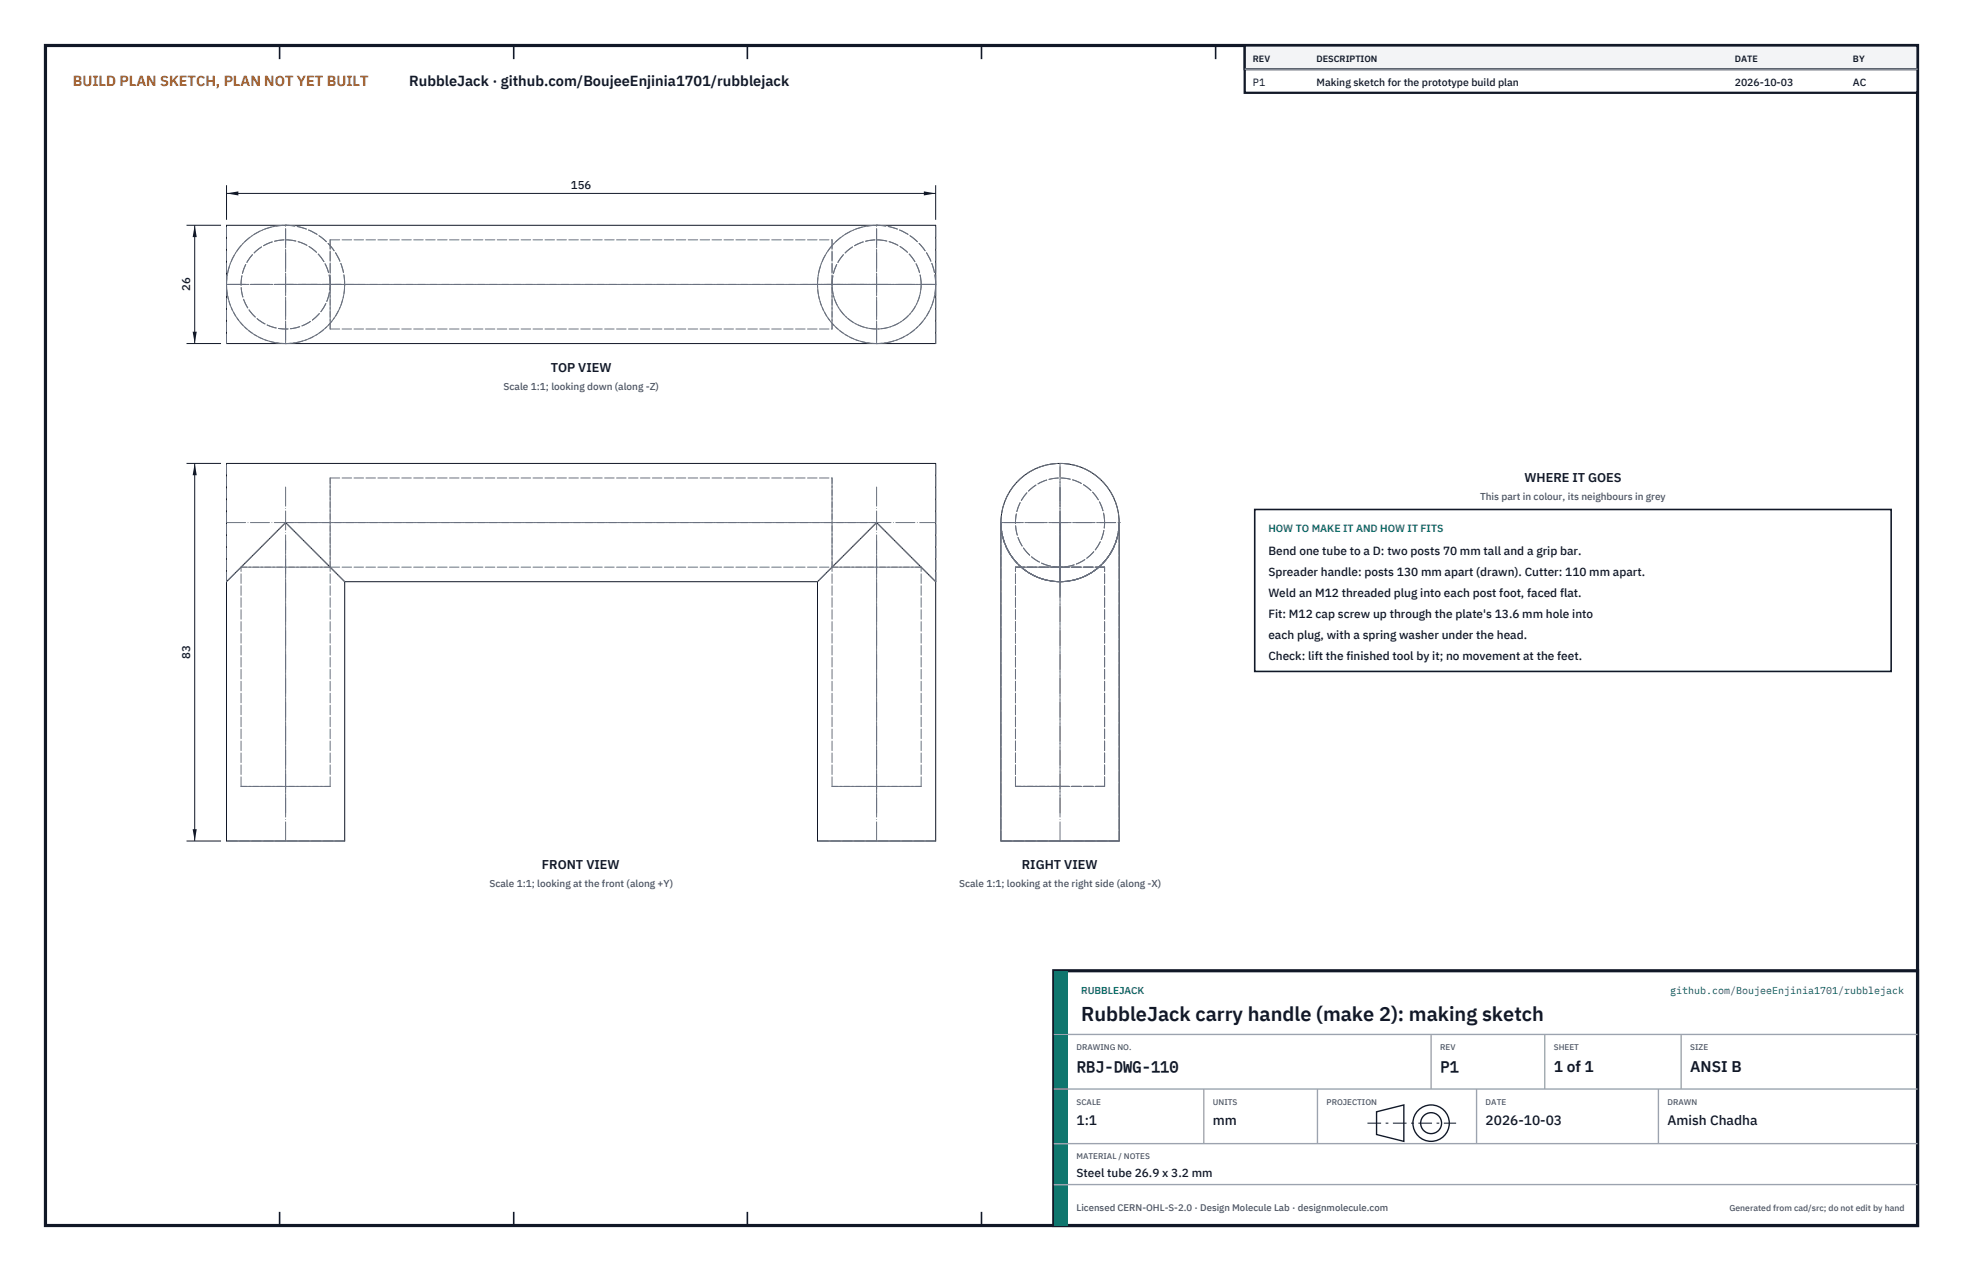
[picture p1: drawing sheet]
<svg xmlns="http://www.w3.org/2000/svg" width="432mm" height="279mm" viewBox="0 0 432 279" stroke-linecap="round" stroke-linejoin="round" font-family="sans-serif">
<defs><g id="words">
<text font-size="4.4" fill="#111827" x="237.8" y="224.4">RubbleJack carry handle (make 2): making sketch</text>
<g font-size="3.4" fill="#111827">
<text x="236.8" y="235.6">RBJ-DWG-110</text>
<text x="316.8" y="235.6">P1</text>
<text x="341.8" y="235.6">1 of 1</text>
<text x="371.8" y="235.6">ANSI B</text>
</g>
<text font-size="3.2" fill="#b45309" x="16" y="19">BUILD PLAN SKETCH, PLAN NOT YET BUILT</text>
<text font-size="3.2" fill="#111827" x="90" y="19">RubbleJack · github.com/BoujeeEnjinia1701/rubblejack</text>
<g font-size="3" fill="#111827">
<text x="236.8" y="247.2">1:1</text>
<text x="266.8" y="247.2">mm</text>
<text x="326.8" y="247.2">2026-10-03</text>
<text x="366.8" y="247.2">Amish Chadha</text>
</g>
<g font-size="2.8" fill="#111827">
<text x="121.1" y="81.7">TOP VIEW</text>
<text x="335.3" y="106">WHERE IT GOES</text>
<text x="119.2" y="191">FRONT VIEW</text>
<text x="224.8" y="191">RIGHT VIEW</text>
</g>
<g font-size="2.6" fill="#111827">
<text x="279" y="122">Bend one tube to a D: two posts 70 mm tall and a grip bar.</text>
<text x="279" y="126.6">Spreader handle: posts 130 mm apart (drawn). Cutter: 110 mm apart.</text>
<text x="279" y="131.2">Weld an M12 threaded plug into each post foot, faced flat.</text>
<text x="279" y="135.8">Fit: M12 cap screw up through the plate's 13.6 mm hole into</text>
<text x="279" y="140.4">each plug, with a spring washer under the head.</text>
<text x="279" y="145">Check: lift the finished tool by it; no movement at the feet.</text>
<text x="236.8" y="258.8">Steel tube 26.9 x 3.2 mm</text>
</g>
<g font-size="2.5" fill="#111827">
<text x="125.6" y="41.5">156</text>
<text x="41.8" y="64" transform="rotate(-90 41.8 64)">26</text>
<text x="41.8" y="144.8" transform="rotate(-90 41.8 144.8)">83</text>
</g>
<g font-size="2.3" fill="#111827">
<text x="275.6" y="18.8">P1</text>
<text x="289.6" y="18.8">Making sketch for the prototype build plan</text>
<text x="381.6" y="18.8">2026-10-03</text>
<text x="407.6" y="18.8">AC</text>
</g>
<text font-size="2.3" fill="#0f766e" x="279" y="117">HOW TO MAKE IT AND HOW IT FITS</text>
<g font-size="2.2" fill="#4b5563">
<text x="110.7" y="85.7">Scale 1:1; looking down (along -Z)</text>
<text x="325.6" y="110">This part in colour, its neighbours in grey</text>
<text x="107.7" y="195.1">Scale 1:1; looking at the front (along +Y)</text>
<text x="211" y="195.1">Scale 1:1; looking at the right side (along -X)</text>
</g>
<g font-size="2.2" fill="#0f766e">
<text x="237.8" y="218.4">RUBBLEJACK</text>
<text x="367.4" y="218.4">github.com/BoujeeEnjinia1701/rubblejack</text>
</g>
<text font-size="2.1" fill="#4b5563" x="236.8" y="266.2">Licensed CERN-OHL-S-2.0 · Design Molecule Lab · designmolecule.com</text>
<g font-size="2" fill="#111827">
<text x="275.6" y="13.6">REV</text>
<text x="289.6" y="13.6">DESCRIPTION</text>
<text x="381.6" y="13.6">DATE</text>
<text x="407.6" y="13.6">BY</text>
</g>
<text font-size="1.9" fill="#4b5563" x="380.4" y="266.2">Generated from cad/src; do not edit by hand</text>
<g font-size="1.8" fill="#4b5563">
<text x="236.8" y="230.8">DRAWING NO.</text>
<text x="316.8" y="230.8">REV</text>
<text x="341.8" y="230.8">SHEET</text>
<text x="371.8" y="230.8">SIZE</text>
<text x="236.8" y="242.8">SCALE</text>
<text x="266.8" y="242.8">UNITS</text>
<text x="291.8" y="242.8">PROJECTION</text>
<text x="326.8" y="242.8">DATE</text>
<text x="366.8" y="242.8">DRAWN</text>
<text x="236.8" y="254.8">MATERIAL / NOTES</text>
</g>
</g></defs>
<path d="M10 10h411.8v259.4h-411.8z" fill="none" stroke="#111827" stroke-width=".7" stroke-linecap="butt"/>
<g fill="none" stroke="#111827" stroke-width=".35">
<path d="M61.5 10v3M113 10v3M164.4 10v3M215.9 10v3M267.4 10v3M318.9 10v3M370.3 10v3M61.5 266.4v3M113 266.4v3M164.4 266.4v3M215.9 266.4v3M267.4 266.4v3"/>
<path d="M318.9 266.4v3M370.3 266.4v3"/>
</g>
<g fill="none" stroke="#111727" stroke-width=".22">
<path d="M49.8 49.5h156v26h-156zM62.8 49.5h.1M192.8 49.5h.1M62.8 75.5h.1M192.8 75.5h.1M220.2 114.9h.1M220.2 114.9v70h26v-70M233.2 114.9v13M246.2 114.9h.1M49.8 127.9l13-13 13 13M75.8 127.9v57h-26v-83h156v83h-26v-57M75.8 127.9h104"/>
<path d="M179.8 127.9l13-13 13 13"/>
<circle cx="233.2" cy="114.9" r="13"/>
</g>
<g fill="none" stroke="#6a7180" stroke-width=".22" stroke-dasharray="2.1 .5">
<path d="M62.8 49.5a13 13 0 0 0-13 13M72.6 52.7v19.6M72.6 52.7h110.4M183 52.7v19.6M192.8 49.5a13 13 0 0 0-13 13M49.8 62.5a13 13 0 0 0 13 13M49.8 62.5v-13M49.8 75.5v-13M62.8 75.5a13 13 0 0 0 13-13M72.6 62.5v-9.8M72.6 72.3v-9.8M72.6 72.3h110.4"/>
<path d="M75.8 62.5a13 13 0 0 0-13-13M179.8 62.5a13 13 0 0 0 13 13M183 62.5a9.8 9.8 0 0 0 9.8 9.8 9.8 9.8 0 0 0 9.8-9.8M183 62.5v-9.8M183 72.3v-9.8M192.8 75.5a13 13 0 0 0 13-13M202.6 62.5a9.8 9.8 0 0 0-9.8-9.8 9.8 9.8 0 0 0-9.8 9.8M205.8 62.5a13 13 0 0 0-13-13M205.8 62.5v-13M205.8 75.5v-13M62.8 114.9l-13 13M72.6 105.1v19.6"/>
<path d="M72.6 105.1h110.4M183 105.1v19.6M192.8 114.9l-13 13M220.2 114.9a13 13 0 0 0 13 13M246.2 114.9a13 13 0 0 1-13 13M49.8 127.9v-26M49.8 127.9v-13M53 124.7h19.6M72.6 124.7h-19.6M72.6 124.7h110.4M72.6 124.7v-19.6M75.8 127.9l-13-13"/>
<path d="M183 124.7h19.6M183 124.7v-19.6M202.6 124.7h-19.6M205.8 127.9l-13-13M205.8 127.9v-26M205.8 127.9v-13M223.4 124.7h9.8M233.2 127.9a13 13 0 0 1-13-13M233.2 127.9a13 13 0 0 0 13-13M233.2 127.9v-13M233.2 124.7h9.8M233.2 124.7h-9.8"/>
<path d="M243 124.7h-19.6M243 124.7h-9.8M53 172.9h19.6M53 172.9v-48.2M72.6 172.9v-48.2M72.6 172.9h-19.6M183 172.9h19.6M183 172.9v-48.2M202.6 172.9v-48.2M202.6 172.9h-19.6M223.4 172.9h9.8M223.4 172.9v-48.2"/>
<path d="M233.2 172.9h9.8M243 172.9h-19.6M243 172.9v-48.2M75.8 184.9h-26M205.8 184.9h-26M220.2 184.9h13M220.2 184.9v-70M233.2 184.9h13M246.2 184.9h-26M246.2 184.9v-70"/>
<circle cx="62.8" cy="62.5" r="13"/>
<circle cx="62.8" cy="62.5" r="9.8"/>
<circle cx="192.8" cy="62.5" r="13"/>
<circle cx="192.8" cy="62.5" r="9.8"/>
<circle cx="233.2" cy="114.9" r="13"/>
<circle cx="233.2" cy="114.9" r="9.8"/>
</g>
<g fill="none" stroke="#6a7180" stroke-width=".22" stroke-dasharray="4.2 .5 0 .5">
<path d="M49.8 62.5h29.3M49.8 62.5h156M50.6 62.5h24.5M62.8 75.5v-26M62.8 74.8v-24.5M63.1 62.5h129.5M176.6 62.5h29.2M180.6 62.5h24.5M192.8 75.5v-26M192.8 74.8v-24.5M49.8 114.9h156M63.1 114.9h129.5"/>
<path d="M220.2 114.9h26M220.9 114.9h24.5M233.2 131.1v-29.2M233.2 127.1v-24.5M62.8 178.7v-59.9M192.8 178.7v-59.9M233.2 178.7v-59.9M62.8 184.9v-78.1M192.8 184.9v-78.1M233.2 184.9v-78.1"/>
</g>
<path d="M49.8 40.7v7.6M49.8 42.5h156M205.8 40.7v7.6" fill="none" stroke="#111827" stroke-width=".22"/>
<path d="M49.8 42.5l2.6-.4v.9zM203.2 42.1v.9l2.6-.5z" fill="#111827"/>
<path d="M41 49.5h7.6M42.8 49.5v26M41 75.5h7.6" fill="none" stroke="#111827" stroke-width=".22"/>
<path d="M42.8 49.5l-.4 2.6h.9zM42.4 72.9h.9l-.5 2.6z" fill="#111827"/>
<path d="M41 101.9h7.6M42.8 101.9v83M41 184.9h7.6" fill="none" stroke="#111827" stroke-width=".22"/>
<path d="M42.8 101.9l-.4 2.6h.9zM42.4 182.3h.9l-.5 2.6z" fill="#111827"/>
<path d="M276 112h140v35.6h-140z" fill="#fff" stroke="#111827" stroke-width=".35"/>
<path d="M273.8 10h148v10.4h-148z" fill="#fff" stroke="#111827" stroke-width=".5"/>
<path d="M273.8 10h148v5.2h-148z" fill="#f3f4f6" stroke="#111827" stroke-width=".5"/>
<path d="M273.8 15.2h148" fill="none" stroke="#9ca3af" stroke-width=".3"/>
<path d="M231.8 213.4h190v56h-190z" fill="#fff" stroke="#111827" stroke-width=".7" stroke-linecap="butt"/>
<path d="M231.8 213.4h3v56h-3z" fill="#0f766e"/>
<path d="M231.8 227.4h190M231.8 239.4h190M264.8 239.4v12M289.8 239.4v12M314.8 227.4v12M324.8 239.4v12M339.8 227.4v12M364.8 239.4v12M369.8 227.4v12M231.8 251.4h190M231.8 260.4h190" fill="none" stroke="#9ca3af" stroke-width=".3"/>
<g fill="none" stroke="#111827" stroke-width=".3">
<path d="M302.8 244.4l6-1.5v8l-6-1.5z"/>
<circle cx="314.8" cy="246.9" r="4"/>
<circle cx="314.8" cy="246.9" r="2.3"/>
</g>
<path d="M300.8 246.9h19.5" fill="none" stroke="#111827" stroke-width=".22" stroke-dasharray="3 1 .6 1" stroke-linecap="butt"/>
<use href="#words"/>
</svg>
